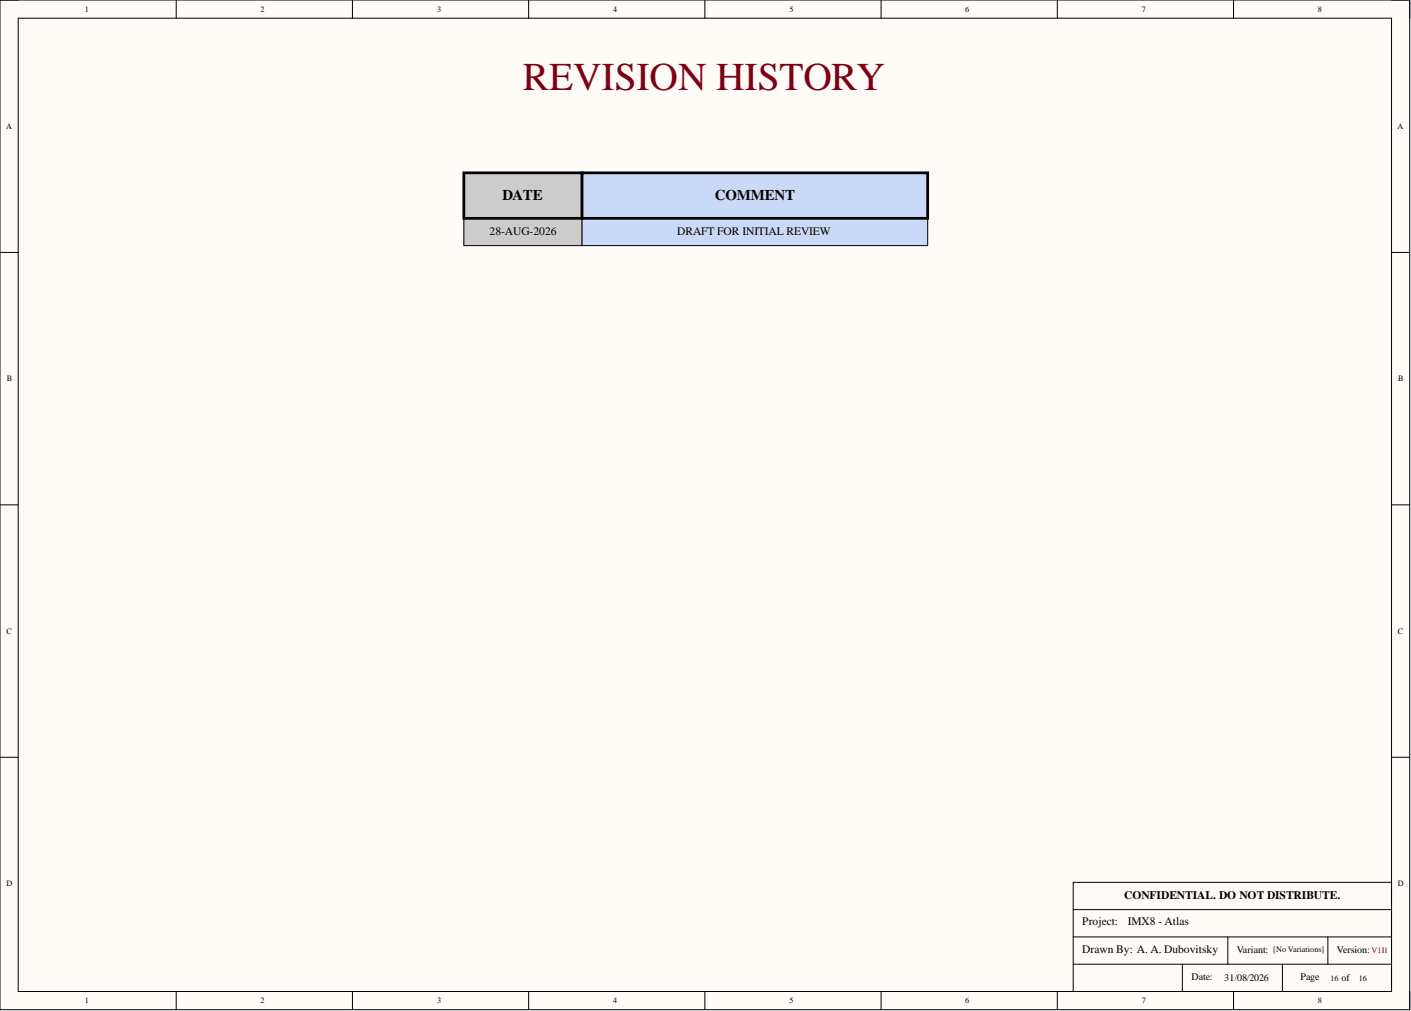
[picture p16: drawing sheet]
<svg xmlns="http://www.w3.org/2000/svg" width="393mm" height="282mm" viewBox="0 0 393 282" stroke-linecap="round" stroke-linejoin="round" font-family="sans-serif">
<defs><g id="words">
<text font-size="11" fill="#7f0013" x="145.8" y="25">REVISION HISTORY</text>
<g font-size="4.1">
<text x="140.1" y="55.6">DATE</text>
<text x="199.3" y="55.6">COMMENT</text>
</g>
<g font-size="3.2">
<text x="136.5" y="65.5">28-AUG-2026</text>
<text x="188.8" y="65.5">DRAFT FOR INITIAL REVIEW</text>
<text x="313.4" y="250.7">CONFIDENTIAL. DO NOT DISTRIBUTE.</text>
<text x="301.7" y="258">Project:</text>
<text x="314.4" y="258">IMX8 - Atlas</text>
<text x="301.7" y="265.6">Drawn By: A. A. Dubovitsky</text>
</g>
<g font-size="2.8">
<text x="344.8" y="265.7">Variant:</text>
<text x="372.7" y="265.7">Version:</text>
<text x="332.1" y="273.3">Date:</text>
<text x="341.3" y="273.6">31/08/2026</text>
<text x="362.6" y="273.3">Page</text>
<text x="374" y="273.6">of</text>
</g>
<g font-size="2.3">
<text x="23.7" y="3.3">1</text>
<text x="72.6" y="3.3">2</text>
<text x="121.9" y="3.3">3</text>
<text x="170.9" y="3.3">4</text>
<text x="220.1" y="3.3">5</text>
<text x="269.1" y="3.3">6</text>
<text x="318.3" y="3.3">7</text>
<text x="367.4" y="3.3">8</text>
<text x="1.7" y="35.9">A</text>
<text x="389.6" y="35.9">A</text>
<text x="1.9" y="106.3">B</text>
<text x="389.8" y="106.3">B</text>
<text x="1.8" y="176.7">C</text>
<text x="389.7" y="176.7">C</text>
<text x="1.8" y="247.1">D</text>
<text x="389.7" y="247.1">D</text>
<text x="355" y="265.5">[No Variations]</text>
<text x="370.9" y="273.4">16</text>
<text x="378.8" y="273.4">16</text>
<text x="23.7" y="279.7">1</text>
<text x="72.6" y="279.7">2</text>
<text x="121.9" y="279.7">3</text>
<text x="170.9" y="279.7">4</text>
<text x="220.1" y="279.7">5</text>
<text x="269.1" y="279.7">6</text>
<text x="318.3" y="279.7">7</text>
<text x="367.4" y="279.7">8</text>
</g>
<text font-size="2.3" fill="#7f0013" x="382.3" y="265.8">V1I1</text>
</g></defs>
<path d="M0 0h393v281.5h-393z" fill-rule="evenodd" fill="#fffcf8"/>
<path d="M0 0h393v281.5h-393z" fill="none" stroke="#000" stroke-width=".28"/>
<path d="M5.1 5.1h382.8v271.3h-382.8z" fill-rule="evenodd" fill="#fffcf8"/>
<g fill="none" stroke="#000" stroke-width=".28">
<path d="M0 0h5.1M5.1 5.1h382.8v271.3h-382.8zM49.1 0v5.1M98.2 0v5.1M147.4 0v5.1M196.5 0v5.1M245.6 0v5.1M294.7 0v5.1M343.9 0v5.1M387.9 0h5.1v5.1M0 70.4h5.1M387.9 70.4h5.1"/>
<path d="M0 140.8h5.1M387.9 140.8h5.1M0 211.1h5.1M387.9 211.1h5.1M49.1 276.4v5.1M98.2 276.4v5.1M147.4 276.4v5.1M196.5 276.4v5.1M245.6 276.4v5.1M294.7 276.4v5.1M343.9 276.4v5.1M393 276.4v5.1"/>
</g>
<path d="M129.3 60.9h33v7.6h-33z" fill-rule="evenodd" fill="#ccc"/>
<path d="M129.3 60.9h33v7.6h-33z" fill="none" stroke="#000" stroke-width=".28"/>
<path d="M162.3 60.9h96.3v7.6h-96.3z" fill-rule="evenodd" fill="#c9daf8"/>
<path d="M162.3 60.9h96.3v7.6h-96.3z" fill="none" stroke="#000" stroke-width=".28"/>
<path d="M129.3 48.2h33v12.7h-33z" fill-rule="evenodd" fill="#ccc"/>
<path d="M129.3 48.2h33v12.7h-33z" fill="none" stroke="#000" stroke-width=".76"/>
<path d="M162.3 48.2h96.3v12.7h-96.3z" fill-rule="evenodd" fill="#c9daf8"/>
<path d="M162.3 48.2h96.3v12.7h-96.3z" fill="none" stroke="#000" stroke-width=".76"/>
<path d="M299.2 246h88.7v30.4h-88.7zM299.2 253.6h88.7M299.2 261.2h88.7M299.2 268.8h88.7M329.6 268.8v7.6M342.3 261.2v7.6M357.5 268.8v7.6M370.2 261.2v7.6" fill="none" stroke="#000" stroke-width=".28"/>
<use href="#words"/>
</svg>
